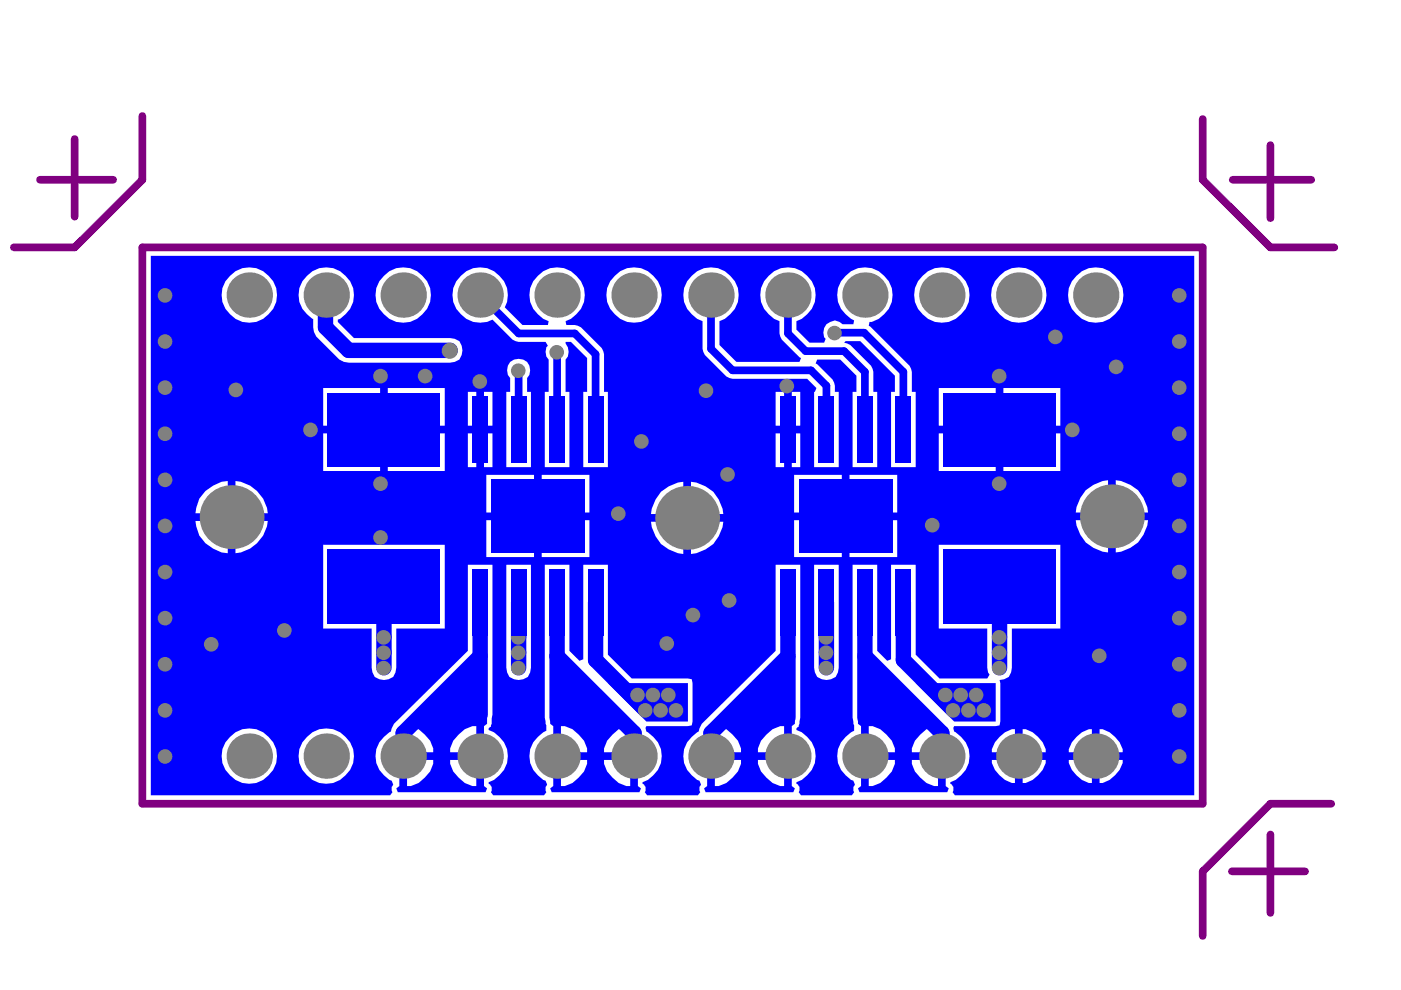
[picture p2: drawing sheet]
<svg xmlns="http://www.w3.org/2000/svg" width="297mm" height="210mm" viewBox="0 0 297 210" stroke-linecap="round" stroke-linejoin="round" font-family="sans-serif">
<g fill="#00f">
<path d="M128.9 144.8h17v8.2h-8.9z"/>
<path d="M194.1 144.8h17v8.2h-8.8z"/>
<path d="M102.5 139.5l.8 .3v13.7l-.7 .5v12.7l.7 .5-.4 .8h-18.6l-.3-.8 .7-.5v-6.4h.8v-.8h6.4v-.8l-.7-1.6-1.1-1.4-1.3-1.1h-.4l-.1-.8zM97.2 155.7l-1.1 1.4-.7 1.6v.8h5.6v-5.5h-.8l-1.7 .6zM95.4 161.1v.8a7.3 7.3 0 0 0 4.8 4.8h.8v-5.6zM86.3 161.1v5.6h.8a7.3 7.3 0 0 0 4.8-4.8v-.8z"/>
<path d="M167.7 139.5l.8 .3v13.7l-.6 .5v12.7l.6 .5-.3 .8h-18.6l-.3-.8 .6-.5v-6.4h.8v-.8h6.4v-.8l-.6-1.6-1.2-1.4-1.3-1.1h-.3l-.2-.8zM162.5 155.7l-1.1 1.4-.7 1.6v.8h5.5v-5.5h-.8l-1.6 .6zM160.7 161.1v.8a7.3 7.3 0 0 0 4.7 4.8h.8v-5.6zM151.6 161.1v5.6h.8a7.3 7.3 0 0 0 4.7-4.8v-.8z"/>
<path d="M181.9 139.8l.8-.3 14.2 14.3-.1 .8h-.4l-1.3 1.1-1.1 1.4-.7 1.6v.8h6.4v.8h.8v6.4l.7 .5-.4 .8h-18.6l-.3-.8 .7-.5v-12.7l-.7-.5zM184.2 154v5.5h5.5v-.8a7.3 7.3 0 0 0-4.7-4.7zM193.3 161.1v.8a7.3 7.3 0 0 0 4.8 4.8h.8v-5.6zM184.2 161.1v5.6h.8a7.3 7.3 0 0 0 4.7-4.8v-.8z"/>
<path d="M116.6 139.8l.9-.3 14.2 14.3-.2 .8h-.3l-1.3 1.1-1.2 1.4-.6 1.6v.8h6.3v.8h.8v6.4l.7 .5-.3 .8h-18.6l-.4-.8 .7-.5v-12.7l-.7-.5zM118.9 154v5.5h5.6v-.8a7.3 7.3 0 0 0-4.8-4.7zM128.1 161.1v.8a7.3 7.3 0 0 0 4.7 4.8h.8v-5.6zM118.9 161.1v5.6h.8a7.3 7.3 0 0 0 4.8-4.8v-.8z"/>
<path d="M32 54.2h221.2v114.4h-50.7l-.5-.6a1.25 1.25 0 0 0-.5-1.8v-.3a5.8 5.8 0 0 0 3.2-8.5l-.9-1.2-1.5-1.1-.2-.7 .2-.4h8.8l.8-.2 .2-.8v-8.2l-.2-.6a2.31 2.31 0 0 0 2.6-2.6v-8.3h10.3v-17.8h-25.8v17.8h10.3v8.3l.2 1 .3 .4-.5 .9h-10.1l-5.1-5.1v-19.1h-5.2v20.1l-.8 .3-2.1-2.1v-18.3h-5.2v32.5l.3 1.6v1.1a5.8 5.8 0 0 0-2.8 8.3l1 1.2 1.1 1 .5 .1 .4 .8-.4 .5v.8l.2 .4-.5 .6h-10.8l-.5-.6a1.25 1.25 0 0 0-.4-1.8v-.3a5.8 5.8 0 0 0 3.2-8.5l-1-1.2-1.1-.9-1.1-.5v-.4l.4-.3 .4-1.9v-32.5h-5.2v18.3l-15.7 15.5-.7 1.6a5.8 5.8 0 0 0-2.4 8.1l1 1.2 1.1 1 .5 .1 .3 .8-.3 .5v.8l.2 .4-.5 .6h-10.8l-.5-.6a1.25 1.25 0 0 0-.5-1.8v-.3a5.8 5.8 0 0 0 3.3-8.5l-1-1.2-1.5-1.1-.1-.7 .1-.4h8.9l.8-.2 .1-.8v-8.2l-.1-.8-.8-.1h-12l-5-5.1v-19.1h-5.2v20.1l-.9 .3-2.1-2.1v-18.3h-5.2v32.5l.3 1.6v1.1a5.8 5.8 0 0 0-2.7 8.3l.9 1.2 1.2 1 .5 .1 .3 .8-.3 .5v.8l.1 .4-.5 .6h-10.7l-.5-.6a1.25 1.25 0 0 0-.5-1.8v-.3a5.8 5.8 0 0 0 3.3-8.5l-1-1.2-1.2-.9-1.1-.5v-.4l.5-.3 .3-2.6v-31.8h-5.2v18.3l-15.7 15.5-.6 1.6a5.8 5.8 0 0 0-2.5 8.1l1 1.2 1.2 1 .4 .1 .4 .8-.4 .5v.8l.2 .4-.5 .6h-50.7zM226.5 62.5a5.9 5.9 0 0 0 11.7 0 5.9 5.9 0 0 0-11.7 0zM210.2 62.5a5.9 5.9 0 0 0 11.7 0 5.9 5.9 0 0 0-11.7 0zM193.8 62.5a5.9 5.9 0 0 0 11.7 0 5.9 5.9 0 0 0-11.7 0zM128.6 62.5a5.9 5.9 0 0 0 11.7 0 5.9 5.9 0 0 0-11.7 0zM79.6 62.5a5.9 5.9 0 0 0 11.7 0 5.9 5.9 0 0 0-11.7 0zM47 62.5a5.9 5.9 0 0 0 11.7 0 5.9 5.9 0 0 0-11.7 0zM146.7 58.5a5.7 5.7 0 0 0 1.1 9.1l1.2 .5v5.9l.4 1.3 4.6 4.5 1.3 .5h15.8l2 2-.3 .8h-.2v16h5.2v-16h-.8v-1.3l-.5-1.3-3.2-3.3-.4-.1 .4-.9h4.9l3.4 3.5v3.4h-.8v16h5.2v-16h-.8v-4.3l-.2-.6-.3-.7-4.4-4.4-1.3-.4 .3-.4h3.1l7.3 7.4v3.4h-.8v16h5.2v-16h-.8v-4.3l-.1-.6-.4-.7-8.3-8.3-.3-.1 .2-.8a5.5 5.5 0 0 0 4-2.8 5.6 5.6 0 0 0-.9-7 5.7 5.7 0 0 0-9.2 1.1 5.6 5.6 0 0 0 1 7l1.1 1 .7 .3-.2 .8h-2.3a2.37 2.37 0 0 0-3.2-.1 2.37 2.37 0 0 0-.3 3.2l-.4 .9h-3.1l-2.7-2.8v-1.8a5.8 5.8 0 0 0 3.2-8.5 5.8 5.8 0 0 0-10.1 0 5.6 5.6 0 0 0 1 7l1.1 1 1.2 .5v2.6l.1 .7 .4 .6 3.7 3.8 .3 .1-.3 .8h-13.4l-3.6-3.6v-5a5.8 5.8 0 0 0 3.3-8.5 5.7 5.7 0 0 0-8-2.1zM97.7 58.5a5.7 5.7 0 0 0 1.2 9.1 5.6 5.6 0 0 0 5.5 .2l4.3 4.2 .6 .3 .7 .2h5.7l.5 .8a2.18 2.18 0 0 0 .1 2.9v6.9h-.8v16h5.2v-16h-.8v-6.9a2.56 2.56 0 0 0 0-3.4v-.3h1.2l3.4 3.4v7.2h-.8v16h5.2v-16h-.8v-8l-.2-.7-.3-.6-4.4-4.4-1.3-.5h-1.8l-.2-.8a5.8 5.8 0 0 0 3.3-8.5 5.8 5.8 0 0 0-10.1 0 5.6 5.6 0 0 0 .9 7l1.2 1 1.1 .5-.1 .8h-5.4l-3.8-3.7a5.5 5.5 0 0 0-1.1-6.7 5.5 5.5 0 0 0-8.2 0zM65.1 58.5a5.6 5.6 0 0 0 1.3 9.1l.2 2.8 .5 1 4.8 4.8 1 .5 1 .2h21.5a2.31 2.31 0 0 0 2.7-2.6 2.31 2.31 0 0 0-2.7-2.6h-20.4l-3.4-3.4v-.5a5.6 5.6 0 0 0 1.7-9.3 5.5 5.5 0 0 0-8.2 0zM212.7 82.3v8h12.1v-8zM199 82.3v8h12.1v-8zM167.9 83.1v7.2h1.8v-7.2zM164.5 83.1v7.2h1.7v-7.2zM102.6 83.1v7.2h1.8v-7.2zM99.2 83.1v7.2h1.8v-7.2zM82.2 82.3v8h12.1v-8zM68.5 82.3v8h12.1v-8zM167.9 91.9v7.2h1.8v-7.2zM164.5 91.9v7.2h1.7v-7.2zM108.2 76.7a2.56 2.56 0 0 0 0 3.5v2.9h-.9v16h5.3v-16h-.8v-2.9a2.44 2.44 0 0 0 .2-3.1 2.44 2.44 0 0 0-3-.9zM102.6 91.9v7.2h1.8v-7.2zM99.2 91.9v7.2h1.8v-7.2zM212.7 91.9v8h12.1v-8zM199 91.9v8h12.1v-8zM82.2 91.9v8h12.1v-8zM68.5 91.9v8h12.1v-8zM180.1 100.7v8h10.1v-8zM168.4 100.7v8h10.1v-8zM114.9 100.7v8h10.1v-8zM103.1 100.7v8h10.1v-8zM236.6 101.8v6.9h6.8a7.3 7.3 0 0 0-6.8-6.9zM230.2 103.9l-1.1 1.7-.9 1.9-.1 1.2h6.8v-6.9l-1.1 .2-2 .8zM49.9 102v6.8h6.9a7.6 7.6 0 0 0-6.9-6.8zM43.6 104.1l-1.3 1.6-.7 2-.2 1.1h6.9v-6.8l-1.3 .1-1.8 .9zM146.5 102.1v6.9h6.9a7.3 7.3 0 0 0-6.9-6.9zM140.1 104.3l-1.1 1.6-.8 1.9-.2 1.2h6.9v-6.9l-1.2 .2-1.9 .8zM236.6 110.3v6.8a7.3 7.3 0 0 0 6.8-6.8zM228.1 110.3a7.3 7.3 0 0 0 6.8 6.8v-6.8zM49.9 110.5v6.8a7.6 7.6 0 0 0 6.9-6.8zM41.4 110.5a7.3 7.3 0 0 0 6.9 6.8v-6.8zM146.5 110.6v6.9a7.3 7.3 0 0 0 6.9-6.9zM138 110.6a7.3 7.3 0 0 0 6.9 6.9v-6.9zM180.1 110.3v7.8h10.1v-7.8zM168.4 110.3v7.8h10.1v-7.8zM114.9 110.3v7.8h10.1v-7.8zM103.1 110.3v7.8h10.1v-7.8zM172.6 119.7v21.9a2.31 2.31 0 0 0 2.6 2.6 2.31 2.31 0 0 0 2.6-2.6v-21.9zM107.3 119.7v21.9a2.31 2.31 0 0 0 2.7 2.6 2.31 2.31 0 0 0 2.6-2.6v-21.9zM68.5 115.5v17.8h10.3v8.3a2.31 2.31 0 0 0 2.6 2.6 2.31 2.31 0 0 0 2.6-2.6v-8.3h10.3v-17.8zM233.1 154.6v4.9h4.9a5.4 5.4 0 0 0-2.7-4.2l-1.5-.7zM228.2 156.2l-.9 1.2-.7 1.4v.7h4.9v-4.9h-.6l-1.5 .7zM216.8 154.6v4.9h4.9a5.4 5.4 0 0 0-2.8-4.2l-1.4-.7zM211.9 156.2l-1 1.2-.6 1.4v.7h4.9v-4.9h-.7l-1.4 .7zM233.1 161.1v4.9a5.4 5.4 0 0 0 4.3-2.8l.6-1.4v-.7zM226.6 161.1a5.4 5.4 0 0 0 2.8 4.3l1.5 .6h.6v-4.9zM216.8 161.1v4.9a5.4 5.4 0 0 0 4.3-2.8l.6-1.4v-.7zM210.3 161.1a5.4 5.4 0 0 0 2.8 4.3l1.4 .6h.7v-4.9zM63.3 160.3a5.9 5.9 0 0 0 11.7 0 5.9 5.9 0 0 0-11.7 0zM47 160.3a5.9 5.9 0 0 0 11.7 0 5.9 5.9 0 0 0-11.7 0z"/>
</g>
<g fill="none" stroke="#00f" stroke-width="3.3">
<path d="M69.2 62.6l-.2 .1v6.7l4.9 4.9h21.5M150.7 62.6l-.1 .1M81.4 127.7v13.9M101.8 139.1l-16.3 16.3v4.9M101.8 127.7v23.8M110 127.7v13.9M118.1 127.7v24.5M118.1 139.1l16.3 16.3v4.9M126.3 127.7v12.2l10.6 10.6M167.1 139.1l-16.4 16.3v4.9M167.1 127.7v24.5M175.2 127.7v13.9"/>
<path d="M183.4 127.7v24.5M183.4 139.1l16.3 16.3v4.9M191.5 127.7v12.2l10.6 10.6M211.9 127.7v13.9"/>
</g>
<path d="M101.8 62.6l8.2 8.1h11.9l4.4 4.4v16M110 78.5v12.6M118.4 74.8l-.3 .3v16M150.7 62.6v11.4l4.6 4.5h16.7l3.2 3.3v9.3M167.1 62.6v8.1l3.7 3.7h8.2l4.4 4.4v12.3M177 70.5h6.2l8.3 8.3v12.3" fill="none" stroke="#00f" stroke-width="1.6"/>
<g fill="#808080">
<circle cx="149.7" cy="82.8" r="1.55"/>
<circle cx="154.3" cy="100.6" r="1.55"/>
<circle cx="154.6" cy="127.3" r="1.55"/>
<circle cx="109.9" cy="78.6" r="1.55"/>
<circle cx="118" cy="74.7" r="1.55"/>
<circle cx="95.4" cy="74.4" r="1.71"/>
<circle cx="80.7" cy="114" r="1.55"/>
<circle cx="90.1" cy="79.7" r="1.55"/>
<circle cx="250" cy="62.6" r="1.55"/>
<circle cx="250" cy="160.4" r="1.55"/>
<circle cx="35" cy="160.4" r="1.55"/>
<circle cx="35" cy="150.6" r="1.55"/>
<circle cx="35" cy="62.6" r="1.55"/>
<circle cx="223.8" cy="71.4" r="1.55"/>
<circle cx="197.7" cy="111.4" r="1.55"/>
<circle cx="131.1" cy="108.9" r="1.55"/>
<circle cx="136" cy="93.6" r="1.55"/>
<circle cx="146.9" cy="130.4" r="1.55"/>
<circle cx="141.4" cy="136.4" r="1.55"/>
<circle cx="44.8" cy="136.6" r="1.55"/>
<circle cx="60.3" cy="133.7" r="1.55"/>
<circle cx="50" cy="82.7" r="1.55"/>
<circle cx="236.6" cy="77.8" r="1.55"/>
<circle cx="233.1" cy="139" r="1.55"/>
<circle cx="166.8" cy="81.9" r="1.55"/>
<circle cx="101.7" cy="80.9" r="1.55"/>
<circle cx="171.2" cy="103.7" r="1.55"/>
<circle cx="171.2" cy="109.6" r="1.55"/>
<circle cx="171.2" cy="115.4" r="1.55"/>
<circle cx="179.1" cy="115.4" r="1.55"/>
<circle cx="186.9" cy="115.4" r="1.55"/>
<circle cx="186.9" cy="103.7" r="1.55"/>
<circle cx="179.1" cy="103.7" r="1.55"/>
<circle cx="186.9" cy="109.6" r="1.55"/>
<circle cx="179.1" cy="109.6" r="1.55"/>
<circle cx="113.8" cy="109.6" r="1.55"/>
<circle cx="121.6" cy="109.6" r="1.55"/>
<circle cx="113.8" cy="103.7" r="1.55"/>
<circle cx="121.6" cy="103.7" r="1.55"/>
<circle cx="121.6" cy="115.4" r="1.55"/>
<circle cx="113.8" cy="115.4" r="1.55"/>
<circle cx="106" cy="115.4" r="1.55"/>
<circle cx="106" cy="109.6" r="1.55"/>
<circle cx="106" cy="103.7" r="1.55"/>
<circle cx="211.8" cy="79.7" r="1.55"/>
<circle cx="227.3" cy="91.1" r="1.55"/>
<circle cx="211.8" cy="102.6" r="1.55"/>
<circle cx="80.7" cy="79.7" r="1.55"/>
<circle cx="65.8" cy="91.1" r="1.55"/>
<circle cx="80.7" cy="102.6" r="1.55"/>
<circle cx="250" cy="150.6" r="1.55"/>
<circle cx="250" cy="140.8" r="1.55"/>
<circle cx="250" cy="131.1" r="1.55"/>
<circle cx="250" cy="121.3" r="1.55"/>
<circle cx="250" cy="101.7" r="1.55"/>
<circle cx="250" cy="111.5" r="1.55"/>
<circle cx="250" cy="82.2" r="1.55"/>
<circle cx="250" cy="92" r="1.55"/>
<circle cx="250" cy="72.4" r="1.55"/>
<circle cx="35" cy="72.4" r="1.55"/>
<circle cx="35" cy="92" r="1.55"/>
<circle cx="35" cy="82.2" r="1.55"/>
<circle cx="35" cy="111.5" r="1.55"/>
<circle cx="35" cy="101.7" r="1.55"/>
<circle cx="35" cy="121.3" r="1.55"/>
<circle cx="35" cy="131.1" r="1.55"/>
<circle cx="35" cy="140.8" r="1.55"/>
<circle cx="176.9" cy="70.6" r="1.55"/>
<circle cx="81.3" cy="141.7" r="1.55"/>
<circle cx="81.3" cy="138.4" r="1.55"/>
<circle cx="81.3" cy="135.1" r="1.55"/>
<circle cx="109.9" cy="141.7" r="1.55"/>
<circle cx="109.9" cy="138.4" r="1.55"/>
<circle cx="138.4" cy="147.4" r="1.55"/>
<circle cx="140.1" cy="150.6" r="1.55"/>
<circle cx="203.7" cy="147.4" r="1.55"/>
<circle cx="200.4" cy="147.4" r="1.55"/>
<circle cx="202.1" cy="150.6" r="1.55"/>
<circle cx="205.3" cy="150.6" r="1.55"/>
<circle cx="207" cy="147.4" r="1.55"/>
<circle cx="208.6" cy="150.6" r="1.55"/>
<circle cx="143.3" cy="150.6" r="1.55"/>
<circle cx="141.7" cy="147.4" r="1.55"/>
<circle cx="136.8" cy="150.6" r="1.55"/>
<circle cx="135.2" cy="147.4" r="1.55"/>
<circle cx="211.8" cy="135.1" r="1.55"/>
<circle cx="211.8" cy="138.4" r="1.55"/>
<circle cx="211.8" cy="141.7" r="1.55"/>
<circle cx="175.1" cy="141.7" r="1.55"/>
<circle cx="175.1" cy="138.4" r="1.55"/>
<circle cx="175.1" cy="135.1" r="1.55"/>
<circle cx="109.9" cy="135.1" r="1.55"/>
<circle cx="101.8" cy="160.3" r="4.8"/>
<circle cx="101.8" cy="62.6" r="4.8"/>
<circle cx="167.1" cy="160.3" r="4.8"/>
<circle cx="167.1" cy="62.6" r="4.8"/>
<circle cx="232.3" cy="160.3" r="4.8"/>
<circle cx="232.3" cy="62.6" r="4.8"/>
<circle cx="52.9" cy="160.3" r="4.8"/>
<circle cx="69.2" cy="160.3" r="4.8"/>
<circle cx="49.1" cy="109.6" r="6.8"/>
<circle cx="52.9" cy="62.6" r="4.8"/>
<circle cx="69.2" cy="62.6" r="4.8"/>
<circle cx="85.5" cy="160.3" r="4.8"/>
<circle cx="118.1" cy="160.3" r="4.8"/>
<circle cx="118.1" cy="62.6" r="4.8"/>
<circle cx="85.5" cy="62.6" r="4.8"/>
<circle cx="150.7" cy="160.3" r="4.8"/>
<circle cx="134.4" cy="160.3" r="4.8"/>
<circle cx="145.7" cy="109.8" r="6.8"/>
<circle cx="150.7" cy="62.6" r="4.8"/>
<circle cx="134.4" cy="62.6" r="4.8"/>
<circle cx="216" cy="160.3" r="4.8"/>
<circle cx="199.7" cy="160.3" r="4.8"/>
<circle cx="216" cy="62.6" r="4.8"/>
<circle cx="199.7" cy="62.6" r="4.8"/>
<circle cx="183.4" cy="160.3" r="4.8"/>
<circle cx="183.4" cy="62.6" r="4.8"/>
<circle cx="235.7" cy="109.5" r="6.8"/>
</g>
<g fill="#00f">
<path d="M100.2 120.7h3.2v14h-3.2z" fill-rule="evenodd"/>
<path d="M116.5 120.7h3.2v14h-3.2z" fill-rule="evenodd"/>
<path d="M124.6 120.7h3.3v14h-3.3z" fill-rule="evenodd"/>
<path d="M165.4 120.7h3.3v14h-3.3z" fill-rule="evenodd"/>
<path d="M181.7 120.7h3.3v14h-3.3z" fill-rule="evenodd"/>
<path d="M189.9 120.7h3.3v14h-3.3z" fill-rule="evenodd"/>
<path d="M100.2 84.1h3.2v14h-3.2z" fill-rule="evenodd"/>
<path d="M116.5 84.1h3.2v14h-3.2z" fill-rule="evenodd"/>
<path d="M124.6 84.1h3.3v14h-3.3z" fill-rule="evenodd"/>
<path d="M165.4 84.1h3.3v14h-3.3z" fill-rule="evenodd"/>
<path d="M181.7 84.1h3.3v14h-3.3z" fill-rule="evenodd"/>
<path d="M189.9 84.1h3.3v14h-3.3z" fill-rule="evenodd"/>
<path d="M104.1 101.7h19.9v15.4h-19.9z" fill-rule="evenodd"/>
<path d="M108.3 120.7h3.3v14h-3.3z" fill-rule="evenodd"/>
<path d="M173.6 120.7h3.2v14h-3.2z" fill-rule="evenodd"/>
<path d="M200 116.5h23.8v15.8h-23.8z" fill-rule="evenodd"/>
<path d="M108.3 84.1h3.3v14h-3.3z" fill-rule="evenodd"/>
<path d="M173.6 84.1h3.2v14h-3.2z" fill-rule="evenodd"/>
<path d="M200 83.2h23.8v15.7h-23.8z" fill-rule="evenodd"/>
<path d="M169.3 101.7h19.9v15.4h-19.9z" fill-rule="evenodd"/>
<path d="M69.5 116.5h23.8v15.8h-23.8z" fill-rule="evenodd"/>
<path d="M69.5 83.2h23.8v15.7h-23.8z" fill-rule="evenodd"/>
</g>
<path d="M8.5 38.1h15.5M15.8 29.5v16.4M30.2 24.6v13.5l-14.4 14.4h-12.9M255 25.2v12.9l14.4 14.4h13.5M261.4 38.1h16.6M269.4 30.8v15.5M30.2 52.5h224.8v117.9h-224.8zM269.4 176.9v16.6M282.2 170.4h-12.8l-14.4 14.3v13.7M261.2 184.7h15.5" fill="none" stroke="#800080" stroke-width="1.6"/>
</svg>
